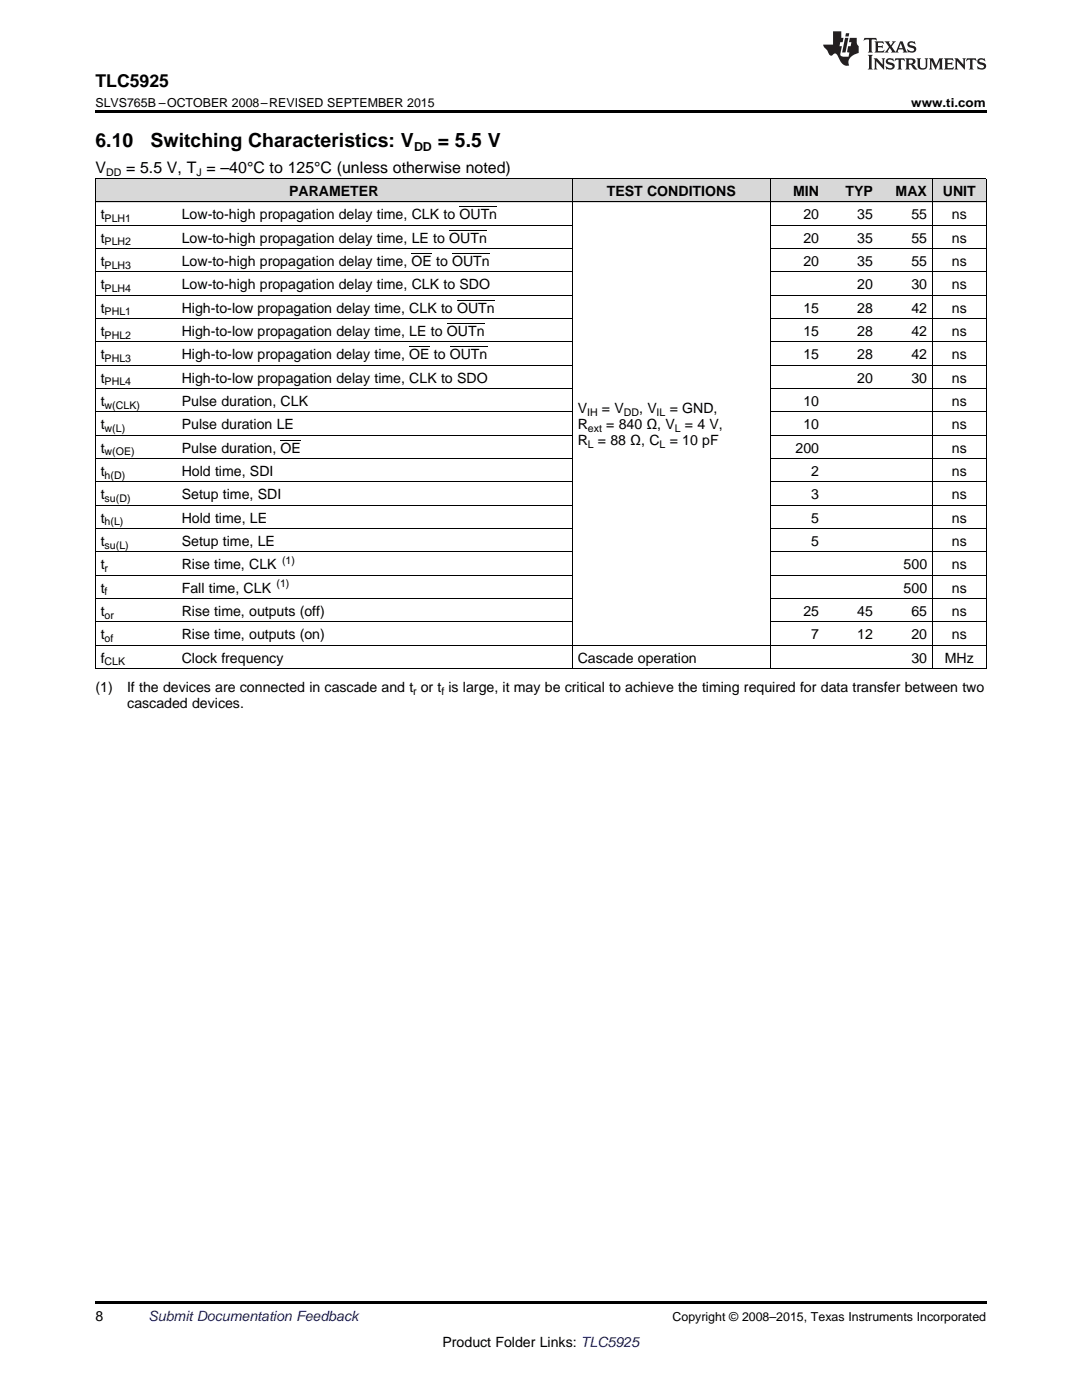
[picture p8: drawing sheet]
<svg xmlns="http://www.w3.org/2000/svg" width="216mm" height="279mm" viewBox="0 0 216 279" stroke-linecap="round" stroke-linejoin="round" font-family="sans-serif">
<defs><g id="words">
<g font-size="3.9">
<text x="19" y="29.3">6.10</text>
<text x="30.1" y="29.3">Switching Characteristics: V</text>
<text x="87.3" y="29.3">= 5.5 V</text>
</g>
<text font-size="3.5" x="19" y="17.3">TLC5925</text>
<g font-size="3.2">
<text x="19" y="34.4">V</text>
<text x="25.2" y="34.4">= 5.5 V, T = –40°C to 125°C (unless otherwise noted)</text>
</g>
<g font-size="2.8">
<text x="57.7" y="39.1">PARAMETER</text>
<text x="121.1" y="39.1">TEST CONDITIONS</text>
<text x="158.3" y="39.1">MIN</text>
<text x="168.7" y="39.1">TYP</text>
<text x="178.7" y="39.1">MAX</text>
<text x="188.1" y="39.1">UNIT</text>
<text x="20.1" y="43.7">t</text>
<text x="36.3" y="43.7">Low-to-high propagation delay time, CLK to OUTn</text>
<text x="160.3" y="43.7">20</text>
<text x="171.1" y="43.7">35</text>
<text x="181.9" y="43.7">55</text>
<text x="189.9" y="43.7">ns</text>
<text x="20.1" y="48.4">t</text>
<text x="20.1" y="53.1">t</text>
<text x="36.3" y="48.4">Low-to-high propagation delay time, LE to OUTn</text>
<text x="36.3" y="53.1">Low-to-high propagation delay time, OE to OUTn</text>
<text x="160.3" y="48.4">20</text>
<text x="160.3" y="53.1">20</text>
<text x="171.1" y="48.4">35</text>
<text x="171.1" y="53.1">35</text>
<text x="181.9" y="48.4">55</text>
<text x="181.9" y="53.1">55</text>
<text x="189.9" y="48.4">ns</text>
<text x="189.9" y="53.1">ns</text>
<text x="20.1" y="57.7">t</text>
<text x="36.3" y="57.7">Low-to-high propagation delay time, CLK to SDO</text>
<text x="171.1" y="57.7">20</text>
<text x="181.9" y="57.7">30</text>
<text x="189.9" y="57.7">ns</text>
<text x="20.1" y="62.4">t</text>
<text x="36.3" y="62.4">High-to-low propagation delay time, CLK to OUTn</text>
<text x="160.3" y="62.4">15</text>
<text x="171.1" y="62.4">28</text>
<text x="181.9" y="62.4">42</text>
<text x="189.9" y="62.4">ns</text>
<text x="20.1" y="67">t</text>
<text x="20.1" y="71.7">t</text>
<text x="36.3" y="67">High-to-low propagation delay time, LE to OUTn</text>
<text x="36.3" y="71.7">High-to-low propagation delay time, OE to OUTn</text>
<text x="160.3" y="67">15</text>
<text x="160.3" y="71.7">15</text>
<text x="171.1" y="67">28</text>
<text x="171.1" y="71.7">28</text>
<text x="181.9" y="67">42</text>
<text x="181.9" y="71.7">42</text>
<text x="189.9" y="67">ns</text>
<text x="189.9" y="71.7">ns</text>
<text x="20.1" y="76.3">t</text>
<text x="36.3" y="76.3">High-to-low propagation delay time, CLK to SDO</text>
<text x="171.1" y="76.3">20</text>
<text x="181.9" y="76.3">30</text>
<text x="189.9" y="76.3">ns</text>
<text x="20.1" y="81">t</text>
<text x="36.3" y="81">Pulse duration, CLK</text>
<text x="115.3" y="82.5">V</text>
<text x="120.1" y="82.5">= V</text>
<text x="127.6" y="82.5">, V</text>
<text x="133.6" y="82.5">= GND,</text>
<text x="160.3" y="81">10</text>
<text x="189.9" y="81">ns</text>
<text x="20.1" y="85.7">t</text>
<text x="36.3" y="85.7">Pulse duration LE</text>
<text x="115.3" y="85.7">R</text>
<text x="115.3" y="88.8">R</text>
<text x="119.3" y="88.8">= 88 Ω, C</text>
<text x="121" y="85.7">= 840 Ω, V</text>
<text x="133.6" y="88.8">= 10 pF</text>
<text x="136.7" y="85.7">= 4 V,</text>
<text x="160.3" y="85.7">10</text>
<text x="189.9" y="85.7">ns</text>
<text x="20.1" y="90.3">t</text>
<text x="20.1" y="95">t</text>
<text x="36.3" y="90.3">Pulse duration, OE</text>
<text x="36.3" y="95">Hold time, SDI</text>
<text x="158.7" y="90.3">200</text>
<text x="161.9" y="95">2</text>
<text x="189.9" y="90.3">ns</text>
<text x="189.9" y="95">ns</text>
<text x="20.1" y="99.6">t</text>
<text x="36.3" y="99.6">Setup time, SDI</text>
<text x="161.9" y="99.6">3</text>
<text x="189.9" y="99.6">ns</text>
<text x="20.1" y="104.3">t</text>
<text x="36.3" y="104.3">Hold time, LE</text>
<text x="161.9" y="104.3">5</text>
<text x="189.9" y="104.3">ns</text>
<text x="20.1" y="108.9">t</text>
<text x="20.1" y="113.6">t</text>
<text x="36.3" y="108.9">Setup time, LE</text>
<text x="36.3" y="113.6">Rise time, CLK</text>
<text x="161.9" y="108.9">5</text>
<text x="180.3" y="113.6">500</text>
<text x="189.9" y="108.9">ns</text>
<text x="189.9" y="113.6">ns</text>
<text x="20.1" y="118.3">t</text>
<text x="36.3" y="118.3">Fall time, CLK</text>
<text x="180.3" y="118.3">500</text>
<text x="189.9" y="118.3">ns</text>
<text x="20.1" y="122.9">t</text>
<text x="36.3" y="122.9">Rise time, outputs (off)</text>
<text x="160.3" y="122.9">25</text>
<text x="171.1" y="122.9">45</text>
<text x="181.9" y="122.9">65</text>
<text x="189.9" y="122.9">ns</text>
<text x="20.1" y="127.6">t</text>
<text x="36.3" y="127.6">Rise time, outputs (on)</text>
<text x="161.9" y="127.6">7</text>
<text x="171.1" y="127.6">12</text>
<text x="181.9" y="127.6">20</text>
<text x="189.9" y="127.6">ns</text>
<text x="20.1" y="132.2">f</text>
<text x="36.3" y="132.2">Clock frequency</text>
<text x="115.3" y="132.2">Cascade operation</text>
<text x="181.9" y="132.2">30</text>
<text x="188.5" y="132.2">MHz</text>
<text x="19" y="138.1">(1)</text>
<text x="25.4" y="138.1">If the devices are connected in cascade and t or t is large, it may be critical to achieve the timing required for data transfer between two</text>
<text x="25.4" y="141.3">cascaded devices.</text>
<text x="19" y="263.6">8</text>
<text x="88.3" y="268.9">Product Folder Links: TLC5925</text>
</g>
<text font-size="2.8" fill="#0000c8" x="29.6" y="263.6">Submit Documentation Feedback</text>
<g font-size="2.5">
<text x="19" y="21.4">SLVS765B –OCTOBER 2008–REVISED SEPTEMBER 2015</text>
<text x="181.8" y="21.4">www.ti.com</text>
<text x="82.6" y="30.1">DD</text>
<text x="134.2" y="263.6">Copyright © 2008–2015, Texas Instruments Incorporated</text>
</g>
<g font-size="2.1">
<text x="21.2" y="35.1">DD</text>
<text x="39.2" y="35.1">J</text>
<text x="20.9" y="44.3">PLH1</text>
<text x="20.9" y="49">PLH2</text>
<text x="20.9" y="53.6">PLH3</text>
<text x="20.9" y="58.3">PLH4</text>
<text x="20.9" y="62.9">PHL1</text>
<text x="20.9" y="67.6">PHL2</text>
<text x="20.9" y="72.2">PHL3</text>
<text x="20.9" y="76.9">PHL4</text>
<text x="20.9" y="81.6">w(CLK)</text>
<text x="117.2" y="83">IH</text>
<text x="124.5" y="83">DD</text>
<text x="131" y="83">IL</text>
<text x="20.9" y="86.2">w(L)</text>
<text x="117.3" y="86.2">ext</text>
<text x="117.3" y="89.4">L</text>
<text x="131.6" y="89.4">L</text>
<text x="134.7" y="86.2">L</text>
<text x="20.9" y="90.9">w(OE)</text>
<text x="20.9" y="95.5">h(D)</text>
<text x="20.9" y="100.2">su(D)</text>
<text x="20.9" y="104.8">h(L)</text>
<text x="20.9" y="109.5">su(L)</text>
<text x="56.3" y="112.5">(1)</text>
<text x="20.9" y="114.2">r</text>
<text x="20.9" y="118.8">f</text>
<text x="55.2" y="117.1">(1)</text>
<text x="20.9" y="123.5">or</text>
<text x="20.9" y="128.1">of</text>
<text x="20.9" y="132.8">CLK</text>
<text x="82.4" y="138.6">r</text>
<text x="88.1" y="138.6">f</text>
</g>
</g></defs>
<g fill="#d8d8d8">
<path d="M19 35.7h16.2v4.7h-16.2z"/>
<path d="M35.2 35.7h79v4.7h-79z"/>
<path d="M114.2 35.7h39.5v4.7h-39.5z"/>
<path d="M153.7 35.7h10.8v4.7h-10.8z"/>
<path d="M164.5 35.7h10.8v4.7h-10.8z"/>
<path d="M175.3 35.7h10.8v4.7h-10.8z"/>
<path d="M186.1 35.7h10.7v4.7h-10.7z"/>
</g>
<path d="M19 22h177.8v.5h-177.8zM19 259.7h177.8v.5h-177.8z" fill="#000"/>
<g fill="none" stroke="#000" stroke-width=".2">
<path d="M19 35.6h177.8M19.1 35.7v97.8M114.2 35.7v97.8M153.7 35.7v97.8M186 35.7v97.8M196.8 35.7v97.8M19 58.9h95.2M19 54.3h95.2M19 49.6h95.2M19 45h95.2M19 40.3h177.8M153.7 58.9h43.1"/>
<path d="M153.7 54.3h43.1M153.7 49.6h43.1M153.7 45h43.1M19 77.6h95.2M19 72.9h95.2M19 68.2h95.2M19 63.6h95.2M153.7 77.6h43.1M153.7 72.9h43.1M153.7 68.2h43.1M153.7 63.6h43.1M19 96.2h95.2"/>
<path d="M19 91.5h95.2M19 86.9h95.2M19 82.2h95.2M153.7 96.2h43.1M153.7 91.5h43.1M153.7 86.9h43.1M153.7 82.2h43.1M19 119.5h95.2M19 114.8h95.2M19 110.2h95.2M19 105.5h95.2M19 100.8h95.2"/>
<path d="M153.7 119.5h43.1M153.7 114.8h43.1M153.7 110.2h43.1M153.7 105.5h43.1M153.7 100.8h43.1M19 133.4h177.8M19 128.8h177.8M19 124.1h95.2M153.7 124.1h43.1"/>
</g>
<g fill="#231f20">
<path d="M172.5 7.6l-.1 .5 .4-.2h.6v.1v2.1l-.2 .4h.9l-.2-.4v-2.1l.1-.1h.5l.5 .2-.2-.5zM174.5 8.3l.2 .3v1.5l-.2 .4h1.8l.2-.6a1.04 1.04 0 0 1-1.3 .2v-.7h.6l.3 .2v-.6l-.3 .2h-.6v-.6l.8-.1 .4 .3-.2-.5zM176.5 8.3l.9 1.1-.9 1.1h.8l-.2-.2 .4-.7 .5 .7-.2 .2h1.5l-.2-.2 .2-.4h.9l.1 .4-.2 .2h1l-.3-.3-.7-1.9h-.5l-.9 2-.8-1 .9-1h-.8l.1 .3-.4 .5-.3-.6 .1-.2zM179.7 8.6l.4 1h-.7zM181.3 8.4a.63 .63 0 0 0-.2 .7 .63 .63 0 0 0 .6 .4l.6 .2 .1 .2a.75 .75 0 0 1-.7 .4 .75 .75 0 0 1-.6-.5l.1 .7 .1-.1a1.11 1.11 0 0 0 1.5-.6 1.13 1.13 0 0 0-1.2-.8l-.1-.4a1.04 1.04 0 0 1 1.2 .2l-.2-.5-.2 .1-.4-.2zM173.2 10.9l.2 .4v2.2l-.2 .4h1l-.3-.4v-2.2l.3-.4zM174.3 11.6l.3 .4v1.5l-.3 .4h.8l-.2-.4v-1.3l1.5 1.7v-1.9l.2-.4h-.7l.2 .4v.9l-1.1-1.3zM177 11.8a.62 .62 0 0 0-.2 .7 .62 .62 0 0 0 .6 .4l.6 .1 .1 .3a.76 .76 0 0 1-.7 .3 .76 .76 0 0 1-.7-.4l.2 .7 .1-.1a1.11 1.11 0 0 0 1.5-.6 1.13 1.13 0 0 0-1.2-.8l-.1-.4a1.04 1.04 0 0 1 1.2 .2l-.2-.6-.2 .1-.5-.1zM178.7 11.6l-.2 .6a.61 .61 0 0 1 .8-.3v1.6l-.2 .4h.9l-.2-.4v-1.6a.63 .63 0 0 1 .7 .3l-.1-.6zM180.6 11.6l.3 .4v1.5l-.3 .4h1l-.2-.2-.1-.8 .6 .2a.76 .76 0 0 0 1.2 .7l-1-1a.58 .58 0 0 0 .6-.5 .58 .58 0 0 0-.5-.6zM181.4 11.9h.1a.45 .45 0 0 1 .5 .1 .45 .45 0 0 1 .1 .5l-.8 .2zM182.9 11.6l.2 .2a2.17 2.17 0 0 0 .3 1.9 .99 .99 0 0 0 1.6-.6v-1.1l.2-.4h-.7l.2 .2a1.92 1.92 0 0 1-.2 1.8 .6 .6 0 0 1-.9-.5v-1.1l.2-.4zM185.4 11.6l.2 .4v1.5l-.2 .4h.7l-.2-.4v-1.4l.8 1.8 .8-1.8v1.4l-.2 .4h.9l-.2-.4v-1.5l.2-.4h-.8l-.6 1.5-.6-1.5zM188.4 11.6l.2 .4v1.5l-.2 .4h1.8l.1-.6a1.04 1.04 0 0 1-1.2 .1v-.6h.5l.4 .2v-.6l-.4 .2h-.5v-.7h.8l.3 .3-.1-.6zM190.5 11.6l.2 .4v1.5l-.2 .4h.7l-.2-.4v-1.3l1.5 1.7v-1.9l.2-.4h-.7l.2 .4v.9l-1.1-1.3zM192.9 11.6l-.1 .6a.61 .61 0 0 1 .7-.3l.1 1.6-.3 .4h1l-.3-.4 .1-1.6a.63 .63 0 0 1 .7 .3l-.1-.6zM195.2 11.8a.62 .62 0 0 0-.2 .7 .62 .62 0 0 0 .6 .4l.6 .1 .1 .3a.76 .76 0 0 1-.7 .3 .76 .76 0 0 1-.6-.4l.1 .7 .1-.1a1.11 1.11 0 0 0 1.6-.6 1.13 1.13 0 0 0-1.3-.8l-.1-.4a1.04 1.04 0 0 1 1.2 .2l-.1-.6-.2 .1-.5-.1z"/>
<path d="M166.2 6.3v2.6h-1.9v.4l.8 .9a.91 .91 0 0 0 1 .8 .56 .56 0 0 1 .5-.3 .56 .56 0 0 1 .5 .3l.4 .8a1.53 1.53 0 0 0 1.9 1.2 1.54 1.54 0 0 1 1-2.1l.9-.3v-1.4a1.52 1.52 0 0 1-.4-1.6h-1.3l-.2 .8h.5l-.2 .8h-.5l-.1 1v.2l.4 .1-.2 .8a1.93 1.93 0 0 1-1.6-.3l.3-1.8h-.5l.2-.8h.4l.2-.8h-.4v-1.3zM168.6 7.6l-.6 2.9h.7l.6-2.9zM168.8 6.6l-.1 .7h.6l.2-.7z"/>
</g>
<path d="M82.1 50.6h4.1M89.6 45.9h7.6M90.2 50.6h7.5M91.2 59.9h7.5M91.7 41.3h7.5M81.7 69.2h4M89.2 64.5h7.5M89.7 69.2h7.6M56 87.8h4" fill="none" stroke="#000" stroke-width=".2"/>
<use href="#words"/>
</svg>
